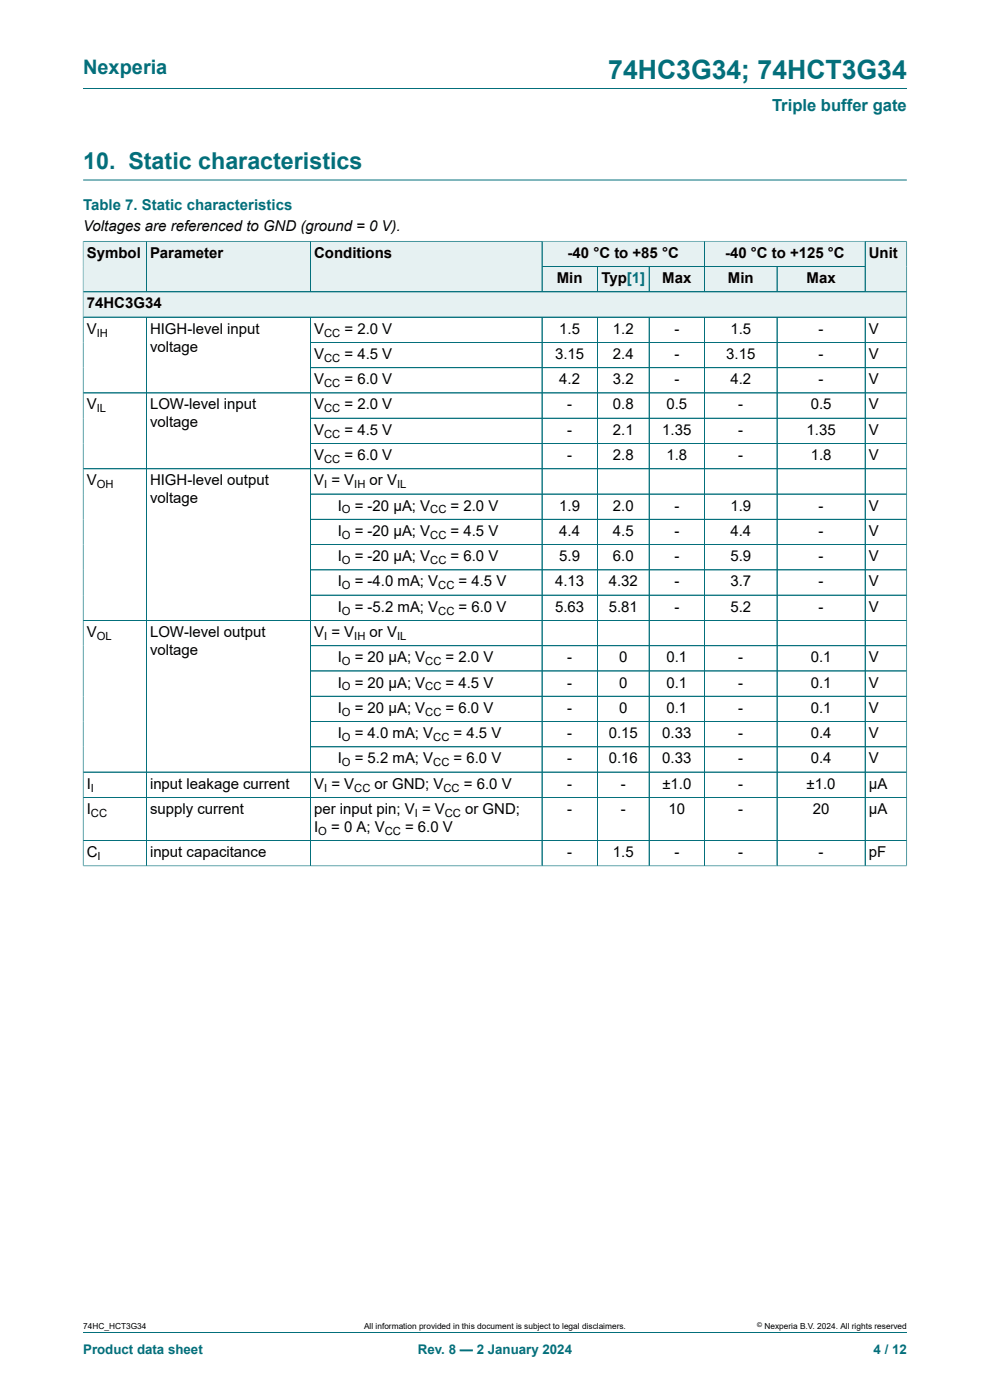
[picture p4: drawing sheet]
<svg xmlns="http://www.w3.org/2000/svg" width="210mm" height="297mm" viewBox="0 0 210 297" stroke-linecap="round" stroke-linejoin="round" font-family="sans-serif">
<defs><g id="words">
<text font-size="5.6" fill="#036f7b" x="129" y="16.8">74HC3G34; 74HCT3G34</text>
<text font-size="4.9" fill="#036f7b" x="17.6" y="35.9">10. Static characteristics</text>
<text font-size="4.2" fill="#036f7b" x="17.6" y="15.6">Nexperia</text>
<text font-size="3.5" fill="#036f7b" x="163.8" y="23.7">Triple buffer gate</text>
<text font-size="3.2" fill="#036f7b" x="17.6" y="44.5">Table 7. Static characteristics</text>
<g font-size="3.2">
<text x="17.6" y="49.1">Voltages are referenced to GND (ground = 0 V).</text>
<text x="18.4" y="54.7">Symbol</text>
<text x="31.8" y="54.7">Parameter</text>
<text x="66.6" y="54.7">Conditions</text>
<text x="120.4" y="54.7">-40 °C to +85 °C</text>
<text x="153.8" y="54.7">-40 °C to +125 °C</text>
<text x="184.3" y="54.7">Unit</text>
<text x="18.4" y="65.4">74HC3G34</text>
<text x="118.1" y="60.1">Min</text>
<text x="127.6" y="60.1">Typ[1]</text>
<text x="140.5" y="60.1">Max</text>
<text x="154.4" y="60.1">Min</text>
<text x="171.1" y="60.1">Max</text>
<text x="18.4" y="70.8">V</text>
<text x="31.8" y="70.8">HIGH-level input</text>
<text x="66.6" y="70.8">V</text>
<text x="73.1" y="70.8">= 2.0 V</text>
<text x="118.6" y="70.8">1.5</text>
<text x="130" y="70.8">1.2</text>
<text x="143" y="70.8">-</text>
<text x="154.9" y="70.8">1.5</text>
<text x="173.6" y="70.8">-</text>
<text x="184.3" y="70.8">V</text>
<text x="31.8" y="74.6">voltage</text>
<text x="66.6" y="76.1">V</text>
<text x="73.1" y="76.1">= 4.5 V</text>
<text x="117.8" y="76.1">3.15</text>
<text x="130" y="76.1">2.4</text>
<text x="143" y="76.1">-</text>
<text x="154" y="76.1">3.15</text>
<text x="173.6" y="76.1">-</text>
<text x="184.3" y="76.1">V</text>
<text x="66.6" y="81.5">V</text>
<text x="73.1" y="81.5">= 6.0 V</text>
<text x="118.6" y="81.5">4.2</text>
<text x="130" y="81.5">3.2</text>
<text x="143" y="81.5">-</text>
<text x="154.9" y="81.5">4.2</text>
<text x="173.6" y="81.5">-</text>
<text x="184.3" y="81.5">V</text>
<text x="18.4" y="86.9">V</text>
<text x="31.8" y="86.9">LOW-level input</text>
<text x="66.6" y="86.9">V</text>
<text x="73.1" y="86.9">= 2.0 V</text>
<text x="120.3" y="86.9">-</text>
<text x="130" y="86.9">0.8</text>
<text x="141.4" y="86.9">0.5</text>
<text x="156.6" y="86.9">-</text>
<text x="172" y="86.9">0.5</text>
<text x="184.3" y="86.9">V</text>
<text x="31.8" y="90.7">voltage</text>
<text x="66.6" y="92.2">V</text>
<text x="73.1" y="92.2">= 4.5 V</text>
<text x="120.3" y="92.2">-</text>
<text x="130" y="92.2">2.1</text>
<text x="140.5" y="92.2">1.35</text>
<text x="156.6" y="92.2">-</text>
<text x="171.1" y="92.2">1.35</text>
<text x="184.3" y="92.2">V</text>
<text x="66.6" y="97.6">V</text>
<text x="73.1" y="97.6">= 6.0 V</text>
<text x="120.3" y="97.6">-</text>
<text x="130" y="97.6">2.8</text>
<text x="141.4" y="97.6">1.8</text>
<text x="156.6" y="97.6">-</text>
<text x="172" y="97.6">1.8</text>
<text x="184.3" y="97.6">V</text>
<text x="18.4" y="103">V</text>
<text x="31.8" y="103">HIGH-level output</text>
<text x="31.8" y="106.8">voltage</text>
<text x="66.6" y="103">V = V</text>
<text x="78.4" y="103">or V</text>
<text x="71.6" y="108.3">I</text>
<text x="71.6" y="113.7">I</text>
<text x="75.3" y="108.3">= -20 μA; V</text>
<text x="75.3" y="113.7">= -20 μA; V</text>
<text x="95.6" y="108.3">= 2.0 V</text>
<text x="95.6" y="113.7">= 4.5 V</text>
<text x="118.6" y="108.3">1.9</text>
<text x="118.6" y="113.7">4.4</text>
<text x="130" y="108.3">2.0</text>
<text x="130" y="113.7">4.5</text>
<text x="143" y="108.3">-</text>
<text x="143" y="113.7">-</text>
<text x="154.9" y="108.3">1.9</text>
<text x="154.9" y="113.7">4.4</text>
<text x="173.6" y="108.3">-</text>
<text x="173.6" y="113.7">-</text>
<text x="184.3" y="108.3">V</text>
<text x="184.3" y="113.7">V</text>
<text x="71.6" y="119">I</text>
<text x="75.3" y="119">= -20 μA; V</text>
<text x="95.6" y="119">= 6.0 V</text>
<text x="118.6" y="119">5.9</text>
<text x="130" y="119">6.0</text>
<text x="143" y="119">-</text>
<text x="154.9" y="119">5.9</text>
<text x="173.6" y="119">-</text>
<text x="184.3" y="119">V</text>
<text x="71.6" y="124.4">I</text>
<text x="75.3" y="124.4">= -4.0 mA; V</text>
<text x="97.3" y="124.4">= 4.5 V</text>
<text x="117.8" y="124.4">4.13</text>
<text x="129.1" y="124.4">4.32</text>
<text x="143" y="124.4">-</text>
<text x="154.9" y="124.4">3.7</text>
<text x="173.6" y="124.4">-</text>
<text x="184.3" y="124.4">V</text>
<text x="71.6" y="129.8">I</text>
<text x="75.3" y="129.8">= -5.2 mA; V</text>
<text x="97.3" y="129.8">= 6.0 V</text>
<text x="117.8" y="129.8">5.63</text>
<text x="129.1" y="129.8">5.81</text>
<text x="143" y="129.8">-</text>
<text x="154.9" y="129.8">5.2</text>
<text x="173.6" y="129.8">-</text>
<text x="184.3" y="129.8">V</text>
<text x="18.4" y="135.1">V</text>
<text x="31.8" y="135.1">LOW-level output</text>
<text x="66.6" y="135.1">V = V</text>
<text x="78.4" y="135.1">or V</text>
<text x="31.8" y="138.9">voltage</text>
<text x="71.6" y="140.5">I</text>
<text x="75.3" y="140.5">= 20 μA; V</text>
<text x="94.5" y="140.5">= 2.0 V</text>
<text x="120.3" y="140.5">-</text>
<text x="131.3" y="140.5">0</text>
<text x="141.4" y="140.5">0.1</text>
<text x="156.6" y="140.5">-</text>
<text x="172" y="140.5">0.1</text>
<text x="184.3" y="140.5">V</text>
<text x="71.6" y="145.8">I</text>
<text x="75.3" y="145.8">= 20 μA; V</text>
<text x="94.5" y="145.8">= 4.5 V</text>
<text x="120.3" y="145.8">-</text>
<text x="131.3" y="145.8">0</text>
<text x="141.4" y="145.8">0.1</text>
<text x="156.6" y="145.8">-</text>
<text x="172" y="145.8">0.1</text>
<text x="184.3" y="145.8">V</text>
<text x="71.6" y="151.2">I</text>
<text x="75.3" y="151.2">= 20 μA; V</text>
<text x="94.5" y="151.2">= 6.0 V</text>
<text x="120.3" y="151.2">-</text>
<text x="131.3" y="151.2">0</text>
<text x="141.4" y="151.2">0.1</text>
<text x="156.6" y="151.2">-</text>
<text x="172" y="151.2">0.1</text>
<text x="184.3" y="151.2">V</text>
<text x="71.6" y="156.6">I</text>
<text x="71.6" y="161.9">I</text>
<text x="75.3" y="156.6">= 4.0 mA; V</text>
<text x="75.3" y="161.9">= 5.2 mA; V</text>
<text x="96.2" y="156.6">= 4.5 V</text>
<text x="96.2" y="161.9">= 6.0 V</text>
<text x="120.3" y="156.6">-</text>
<text x="120.3" y="161.9">-</text>
<text x="129.1" y="156.6">0.15</text>
<text x="129.1" y="161.9">0.16</text>
<text x="140.5" y="156.6">0.33</text>
<text x="140.5" y="161.9">0.33</text>
<text x="156.6" y="156.6">-</text>
<text x="156.6" y="161.9">-</text>
<text x="172" y="156.6">0.4</text>
<text x="172" y="161.9">0.4</text>
<text x="184.3" y="156.6">V</text>
<text x="184.3" y="161.9">V</text>
<text x="18.4" y="167.3">I</text>
<text x="31.8" y="167.3">input leakage current</text>
<text x="66.6" y="167.3">V = V</text>
<text x="79.5" y="167.3">or GND; V</text>
<text x="98.4" y="167.3">= 6.0 V</text>
<text x="120.3" y="167.3">-</text>
<text x="131.7" y="167.3">-</text>
<text x="140.5" y="167.3">±1.0</text>
<text x="156.6" y="167.3">-</text>
<text x="171.1" y="167.3">±1.0</text>
<text x="184.3" y="167.3">μA</text>
<text x="18.4" y="172.7">I</text>
<text x="31.8" y="172.7">supply current</text>
<text x="66.6" y="172.7">per input pin; V = V</text>
<text x="98.7" y="172.7">or GND;</text>
<text x="120.3" y="172.7">-</text>
<text x="131.7" y="172.7">-</text>
<text x="141.8" y="172.7">10</text>
<text x="156.6" y="172.7">-</text>
<text x="172.4" y="172.7">20</text>
<text x="184.3" y="172.7">μA</text>
<text x="66.6" y="176.5">I</text>
<text x="70.3" y="176.5">= 0 A; V</text>
<text x="85.9" y="176.5">= 6.0 V</text>
<text x="18.4" y="181.8">C</text>
<text x="31.8" y="181.8">input capacitance</text>
<text x="120.3" y="181.8">-</text>
<text x="130" y="181.8">1.5</text>
<text x="143" y="181.8">-</text>
<text x="156.6" y="181.8">-</text>
<text x="173.6" y="181.8">-</text>
<text x="184.3" y="181.8">pF</text>
</g>
<g font-size="2.8" fill="#036f7b">
<text x="17.6" y="287.2">Product data sheet</text>
<text x="88.6" y="287.2">Rev. 8 — 2 January 2024</text>
<text x="185.3" y="287.2">4 / 12</text>
</g>
<g font-size="2.4">
<text x="20.5" y="71.4">IH</text>
<text x="68.8" y="71.4">CC</text>
<text x="68.8" y="76.8">CC</text>
<text x="68.8" y="82.1">CC</text>
<text x="20.5" y="87.5">IL</text>
<text x="68.8" y="87.5">CC</text>
<text x="68.8" y="92.8">CC</text>
<text x="68.8" y="98.2">CC</text>
<text x="20.5" y="103.6">OH</text>
<text x="68.8" y="103.6">I</text>
<text x="75.1" y="103.6">IH</text>
<text x="84.2" y="103.6">IL</text>
<text x="72.5" y="108.9">O</text>
<text x="91.3" y="108.9">CC</text>
<text x="72.5" y="114.3">O</text>
<text x="72.5" y="119.7">O</text>
<text x="91.3" y="114.3">CC</text>
<text x="91.3" y="119.7">CC</text>
<text x="72.5" y="125">O</text>
<text x="93" y="125">CC</text>
<text x="72.5" y="130.4">O</text>
<text x="93" y="130.4">CC</text>
<text x="20.5" y="135.7">OL</text>
<text x="68.8" y="135.7">I</text>
<text x="75.1" y="135.7">IH</text>
<text x="84.2" y="135.7">IL</text>
<text x="72.5" y="141.1">O</text>
<text x="90.2" y="141.1">CC</text>
<text x="72.5" y="146.5">O</text>
<text x="90.2" y="146.5">CC</text>
<text x="72.5" y="151.8">O</text>
<text x="90.2" y="151.8">CC</text>
<text x="72.5" y="157.2">O</text>
<text x="91.9" y="157.2">CC</text>
<text x="19.3" y="167.9">I</text>
<text x="68.8" y="167.9">I</text>
<text x="72.5" y="162.6">O</text>
<text x="75.1" y="167.9">CC</text>
<text x="91.9" y="162.6">CC</text>
<text x="94.1" y="167.9">CC</text>
<text x="19.3" y="173.3">CC</text>
<text x="88" y="173.3">I</text>
<text x="94.4" y="173.3">CC</text>
<text x="67.5" y="177.1">O</text>
<text x="81.6" y="177.1">CC</text>
<text x="20.7" y="182.4">I</text>
</g>
<g font-size="1.8">
<text x="17.6" y="282">74HC_HCT3G34</text>
<text x="77.2" y="282">All information provided in this document is subject to legal disclaimers.</text>
<text x="162.2" y="282">Nexperia B.V. 2024. All rights reserved</text>
</g>
<text font-size="1.4" x="160.6" y="281.6">©</text>
</g></defs>
<path d="M17.6 18.8h174.8M17.6 38.2h174.8M115 51.2h34.4v5.4h-34.4z" fill="none" stroke="#036f7b" stroke-width=".21"/>
<path d="M115.1 51.3h34.3v5.2h-34.3z" fill="#e6f1f2"/>
<path d="M149.4 51.2h34.1v5.4h-34.1z" fill="none" stroke="#036f7b" stroke-width=".21"/>
<path d="M149.5 51.3h34v5.2h-34z" fill="#e6f1f2"/>
<path d="M17.6 51.1v10.8h13.4v-10.7h-13.4" fill="none" stroke="#036f7b" stroke-width=".21"/>
<path d="M17.7 51.3h13.3v10.5h-13.3z" fill="#e6f1f2"/>
<path d="M31 51.2h34.9v10.7h-34.9z" fill="none" stroke="#036f7b" stroke-width=".21"/>
<path d="M31.1 51.3h34.7v10.5h-34.7z" fill="#e6f1f2"/>
<path d="M65.9 51.2h49.1v10.7h-49.1z" fill="none" stroke="#036f7b" stroke-width=".21"/>
<g fill="#e6f1f2">
<path d="M65.9 51.3h49v10.5h-49z"/>
<path d="M115.1 56.6h11.5v5.2h-11.5z"/>
</g>
<path d="M115 56.6h11.7v5.3h-11.7z" fill="none" stroke="#036f7b" stroke-width=".21"/>
<path d="M126.8 56.6h10.8v5.2h-10.8z" fill="#e6f1f2"/>
<path d="M126.7 56.6h11v5.3h-11z" fill="none" stroke="#036f7b" stroke-width=".21"/>
<path d="M137.8 56.6h11.6v5.2h-11.6z" fill="#e6f1f2"/>
<path d="M137.7 56.6h11.7v5.3h-11.7z" fill="none" stroke="#036f7b" stroke-width=".21"/>
<path d="M149.5 56.6h15.3v5.2h-15.3z" fill="#e6f1f2"/>
<path d="M149.4 56.6h15.4v5.3h-15.4z" fill="none" stroke="#036f7b" stroke-width=".21"/>
<path d="M164.9 56.6h18.6v5.2h-18.6z" fill="#e6f1f2"/>
<path d="M192.3 51.1v10.8h-27.5v-5.3h18.7M192.4 51.2h-8.9v10.7" fill="none" stroke="#036f7b" stroke-width=".21"/>
<path d="M183.6 51.3h8.7v10.5h-8.7z" fill="#e6f1f2"/>
<path d="M17.6 61.9h174.7v5.4h-174.7z" fill="none" stroke="#036f7b" stroke-width=".21"/>
<path d="M17.7 62h174.6v5.2h-174.6z" fill="#e6f1f2"/>
<g fill="none" stroke="#036f7b" stroke-width=".21">
<path d="M17.6 51.3v132.5M17.7 51.2h174.6M31 51.3v10.5M65.9 51.3v10.5M115 51.3v10.5M115.1 56.6h68.4M126.7 56.6v5.2M137.7 56.6v5.2M149.4 51.3v10.5M164.8 56.6v5.2M183.5 51.3v10.5M192.3 51.3v132.5"/>
<path d="M17.6 67.3h174.7M17.7 61.9h174.6M31 67.3v116.4M65.9 67.3v116.4M65.9 72.6h126.4M65.9 78h126.4M115 67.3v116.4M126.7 67.3v116.4M137.7 67.3v116.4M149.4 67.3v116.4M164.8 67.3v116.4M183.5 67.3v116.4"/>
<path d="M17.6 83.4h174.7M17.6 99.4h174.7M65.9 88.7h126.4M65.9 94.1h126.4M65.9 104.8h126.4M65.9 110.2h126.4M65.9 115.5h126.4M17.6 131.6h174.7M65.9 120.9h126.4M65.9 126.3h126.4M65.9 137h126.4M65.9 142.3h126.4"/>
<path d="M65.9 147.7h126.4M65.9 153.1h126.4M65.9 158.4h126.4M17.6 163.8h174.7M17.6 169.2h174.7M17.6 178.3h174.7M17.6 183.7h174.8M17.6 282.6h174.8"/>
</g>
<use href="#words"/>
</svg>
